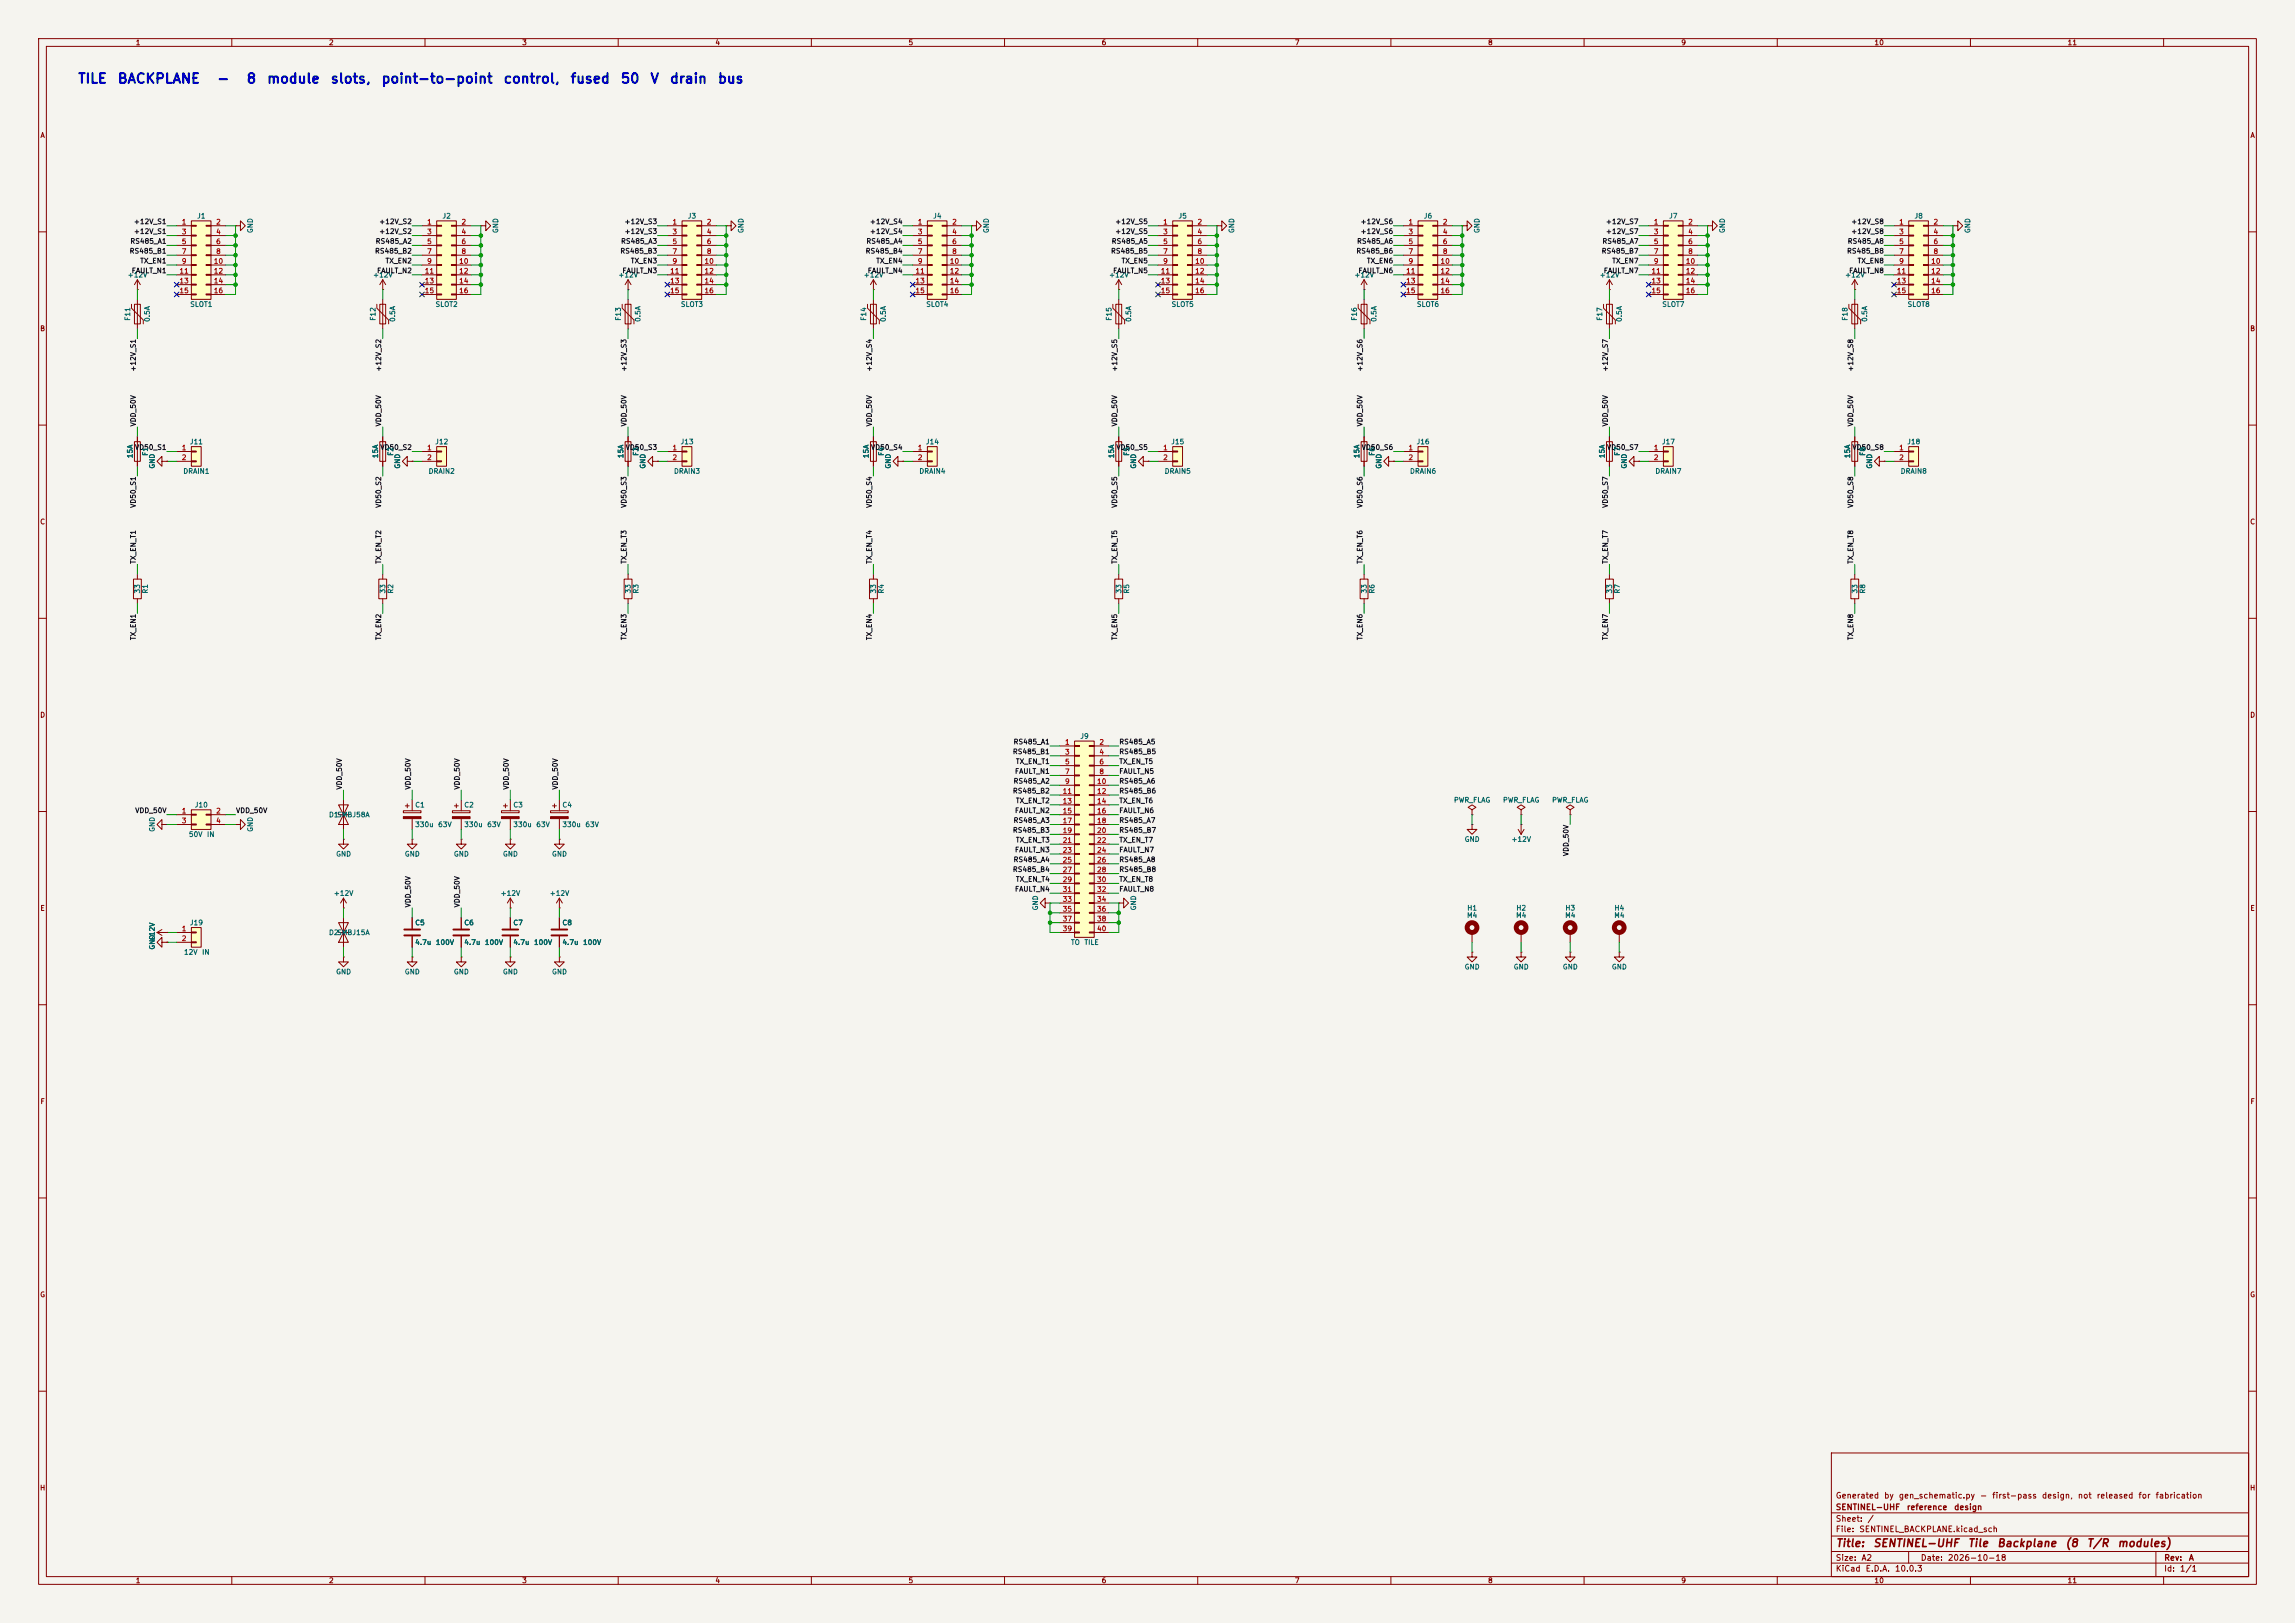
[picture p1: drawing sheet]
<svg xmlns="http://www.w3.org/2000/svg" width="594mm" height="420mm" viewBox="0 0 594 420" stroke-linecap="round" stroke-linejoin="round" font-family="sans-serif">
<defs><g id="words">
<g font-size="2.5" fill="#0000c2">
<text x="20" y="22.2">TILE</text>
<text x="30.3" y="22.2">BACKPLANE</text>
<text x="56" y="22.2">-</text>
<text x="63.6" y="22.2">8</text>
<text x="68.9" y="22.2">module</text>
<text x="85.4" y="22.2">slots,</text>
<text x="98.5" y="22.2">point-to-point</text>
<text x="130.1" y="22.2">control,</text>
<text x="147.5" y="22.2">fused</text>
<text x="160.5" y="22.2">50</text>
<text x="168.1" y="22.2">V</text>
<text x="173.2" y="22.2">drain</text>
<text x="185.6" y="22.2">bus</text>
</g>
<g font-size="2" fill="#840000">
<text x="475" y="400.8">Title:</text>
<text x="484.7" y="400.8">SENTINEL-UHF</text>
<text x="509.2" y="400.8">Tile</text>
<text x="516.7" y="400.8">Backplane</text>
<text x="534.4" y="400.8">(8</text>
<text x="540" y="400.8">T/R</text>
<text x="547.9" y="400.8">modules)</text>
</g>
<g font-size="1.5" fill="#840000">
<text x="475" y="388.1">Generated</text>
<text x="487.5" y="388.1">by</text>
<text x="491.3" y="388.1">gen_schematic.py</text>
<text x="512.3" y="388.1">-</text>
<text x="515.5" y="388.1">first-pass</text>
<text x="528.4" y="388.1">design,</text>
<text x="537.7" y="388.1">not</text>
<text x="542.5" y="388.1">released</text>
<text x="553.3" y="388.1">for</text>
<text x="557.8" y="388.1">fabrication</text>
<text x="475" y="394.1">Sheet:</text>
<text x="475" y="391.1">SENTINEL-UHF</text>
<text x="483.2" y="394.1">/</text>
<text x="493.4" y="391.1">reference</text>
<text x="505.6" y="391.1">design</text>
<text x="475" y="396.8">File:</text>
<text x="481.1" y="396.8">SENTINEL_BACKPLANE.kicad_sch</text>
<text x="475" y="407">KiCad</text>
<text x="475" y="404.2">Size:</text>
<text x="481.7" y="404.2">A2</text>
<text x="482.7" y="407">E.D.A.</text>
<text x="490.3" y="407">10.0.3</text>
<text x="497" y="404.2">Date:</text>
<text x="504" y="404.2">2026-10-18</text>
<text x="560" y="404.2">Rev:</text>
<text x="560" y="407">Id:</text>
<text x="564.1" y="407">1/1</text>
<text x="566.4" y="404.2">A</text>
</g>
<g font-size="1.3" fill="#840000">
<text x="35" y="12">1</text>
<text x="85" y="12">2</text>
<text x="135" y="12">3</text>
<text x="185" y="12">4</text>
<text x="235" y="12">5</text>
<text x="285" y="12">6</text>
<text x="335" y="12">7</text>
<text x="385" y="12">8</text>
<text x="435" y="12">9</text>
<text x="485" y="12">10</text>
<text x="535" y="12">11</text>
<text x="10.3" y="36">A</text>
<text x="582.3" y="36">A</text>
<text x="10.3" y="86">B</text>
<text x="582.3" y="86">B</text>
<text x="10.3" y="136">C</text>
<text x="582.3" y="136">C</text>
<text x="10.3" y="186">D</text>
<text x="582.3" y="186">D</text>
<text x="10.3" y="236">E</text>
<text x="582.3" y="236">E</text>
<text x="10.3" y="286">F</text>
<text x="582.3" y="286">F</text>
<text x="10.3" y="336">G</text>
<text x="582.3" y="336">G</text>
<text x="10.2" y="386">H</text>
<text x="582.2" y="386">H</text>
<text x="35" y="410">1</text>
<text x="85" y="410">2</text>
<text x="135" y="410">3</text>
<text x="185" y="410">4</text>
<text x="235" y="410">5</text>
<text x="285" y="410">6</text>
<text x="335" y="410">7</text>
<text x="385" y="410">8</text>
<text x="435" y="410">9</text>
<text x="485" y="410">10</text>
<text x="535" y="410">11</text>
</g>
<g font-size="1.3" fill="#0f0f0f">
<text x="34.5" y="58.3">+12V_S1</text>
<text x="98" y="58.3">+12V_S2</text>
<text x="161.5" y="58.3">+12V_S3</text>
<text x="225" y="58.3">+12V_S4</text>
<text x="288.5" y="58.3">+12V_S5</text>
<text x="352" y="58.3">+12V_S6</text>
<text x="415.5" y="58.3">+12V_S7</text>
<text x="479" y="58.3">+12V_S8</text>
<text x="33.4" y="65.9">RS485_B1</text>
<text x="33.6" y="63.4">RS485_A1</text>
<text x="34.5" y="60.8">+12V_S1</text>
<text x="96.9" y="65.9">RS485_B2</text>
<text x="97.1" y="63.4">RS485_A2</text>
<text x="98" y="60.8">+12V_S2</text>
<text x="160.4" y="65.9">RS485_B3</text>
<text x="160.6" y="63.4">RS485_A3</text>
<text x="161.5" y="60.8">+12V_S3</text>
<text x="223.9" y="65.9">RS485_B4</text>
<text x="224.1" y="63.4">RS485_A4</text>
<text x="225" y="60.8">+12V_S4</text>
<text x="287.4" y="65.9">RS485_B5</text>
<text x="287.6" y="63.4">RS485_A5</text>
<text x="288.5" y="60.8">+12V_S5</text>
<text x="350.9" y="65.9">RS485_B6</text>
<text x="351.1" y="63.4">RS485_A6</text>
<text x="352" y="60.8">+12V_S6</text>
<text x="414.4" y="65.9">RS485_B7</text>
<text x="414.6" y="63.4">RS485_A7</text>
<text x="415.5" y="60.8">+12V_S7</text>
<text x="477.9" y="65.9">RS485_B8</text>
<text x="478.1" y="63.4">RS485_A8</text>
<text x="479" y="60.8">+12V_S8</text>
<text x="34" y="71">FAULT_N1</text>
<text x="36.1" y="68.5">TX_EN1</text>
<text x="97.5" y="71">FAULT_N2</text>
<text x="99.6" y="68.5">TX_EN2</text>
<text x="161" y="71">FAULT_N3</text>
<text x="163.1" y="68.5">TX_EN3</text>
<text x="224.5" y="71">FAULT_N4</text>
<text x="226.6" y="68.5">TX_EN4</text>
<text x="288" y="71">FAULT_N5</text>
<text x="290.1" y="68.5">TX_EN5</text>
<text x="351.5" y="71">FAULT_N6</text>
<text x="353.6" y="68.5">TX_EN6</text>
<text x="415" y="71">FAULT_N7</text>
<text x="417.1" y="68.5">TX_EN7</text>
<text x="478.5" y="71">FAULT_N8</text>
<text x="480.6" y="68.5">TX_EN8</text>
<text x="35.4" y="96.3" transform="rotate(-90 35.4 96.3)">+12V_S1</text>
<text x="98.9" y="96.3" transform="rotate(-90 98.9 96.3)">+12V_S2</text>
<text x="162.4" y="96.3" transform="rotate(-90 162.4 96.3)">+12V_S3</text>
<text x="225.9" y="96.3" transform="rotate(-90 225.9 96.3)">+12V_S4</text>
<text x="289.4" y="96.3" transform="rotate(-90 289.4 96.3)">+12V_S5</text>
<text x="352.9" y="96.3" transform="rotate(-90 352.9 96.3)">+12V_S6</text>
<text x="416.4" y="96.3" transform="rotate(-90 416.4 96.3)">+12V_S7</text>
<text x="479.9" y="96.3" transform="rotate(-90 479.9 96.3)">+12V_S8</text>
<text x="35.4" y="110.5" transform="rotate(-90 35.4 110.5)">VDD_50V</text>
<text x="98.9" y="110.5" transform="rotate(-90 98.9 110.5)">VDD_50V</text>
<text x="162.4" y="110.5" transform="rotate(-90 162.4 110.5)">VDD_50V</text>
<text x="225.9" y="110.5" transform="rotate(-90 225.9 110.5)">VDD_50V</text>
<text x="289.4" y="110.5" transform="rotate(-90 289.4 110.5)">VDD_50V</text>
<text x="352.9" y="110.5" transform="rotate(-90 352.9 110.5)">VDD_50V</text>
<text x="416.4" y="110.5" transform="rotate(-90 416.4 110.5)">VDD_50V</text>
<text x="479.9" y="110.5" transform="rotate(-90 479.9 110.5)">VDD_50V</text>
<text x="34.8" y="116.7">VD50_S1</text>
<text x="98.3" y="116.7">VD50_S2</text>
<text x="161.8" y="116.7">VD50_S3</text>
<text x="225.3" y="116.7">VD50_S4</text>
<text x="288.8" y="116.7">VD50_S5</text>
<text x="352.3" y="116.7">VD50_S6</text>
<text x="415.8" y="116.7">VD50_S7</text>
<text x="479.3" y="116.7">VD50_S8</text>
<text x="35.4" y="131.6" transform="rotate(-90 35.4 131.6)">VD50_S1</text>
<text x="98.9" y="131.6" transform="rotate(-90 98.9 131.6)">VD50_S2</text>
<text x="162.4" y="131.6" transform="rotate(-90 162.4 131.6)">VD50_S3</text>
<text x="225.9" y="131.6" transform="rotate(-90 225.9 131.6)">VD50_S4</text>
<text x="289.4" y="131.6" transform="rotate(-90 289.4 131.6)">VD50_S5</text>
<text x="352.9" y="131.6" transform="rotate(-90 352.9 131.6)">VD50_S6</text>
<text x="416.4" y="131.6" transform="rotate(-90 416.4 131.6)">VD50_S7</text>
<text x="479.9" y="131.6" transform="rotate(-90 479.9 131.6)">VD50_S8</text>
<text x="35.4" y="146.1" transform="rotate(-90 35.4 146.1)">TX_EN_T1</text>
<text x="98.9" y="146.1" transform="rotate(-90 98.9 146.1)">TX_EN_T2</text>
<text x="162.4" y="146.1" transform="rotate(-90 162.4 146.1)">TX_EN_T3</text>
<text x="225.9" y="146.1" transform="rotate(-90 225.9 146.1)">TX_EN_T4</text>
<text x="289.4" y="146.1" transform="rotate(-90 289.4 146.1)">TX_EN_T5</text>
<text x="352.9" y="146.1" transform="rotate(-90 352.9 146.1)">TX_EN_T6</text>
<text x="416.4" y="146.1" transform="rotate(-90 416.4 146.1)">TX_EN_T7</text>
<text x="479.9" y="146.1" transform="rotate(-90 479.9 146.1)">TX_EN_T8</text>
<text x="35.4" y="165.8" transform="rotate(-90 35.4 165.8)">TX_EN1</text>
<text x="98.9" y="165.8" transform="rotate(-90 98.9 165.8)">TX_EN2</text>
<text x="162.4" y="165.8" transform="rotate(-90 162.4 165.8)">TX_EN3</text>
<text x="225.9" y="165.8" transform="rotate(-90 225.9 165.8)">TX_EN4</text>
<text x="289.4" y="165.8" transform="rotate(-90 289.4 165.8)">TX_EN5</text>
<text x="352.9" y="165.8" transform="rotate(-90 352.9 165.8)">TX_EN6</text>
<text x="416.4" y="165.8" transform="rotate(-90 416.4 165.8)">TX_EN7</text>
<text x="479.9" y="165.8" transform="rotate(-90 479.9 165.8)">TX_EN8</text>
<text x="262" y="195.5">RS485_B1</text>
<text x="262.2" y="192.9">RS485_A1</text>
<text x="262.8" y="198">TX_EN_T1</text>
<text x="289.6" y="195.5">RS485_B5</text>
<text x="289.6" y="198">TX_EN_T5</text>
<text x="289.6" y="192.9">RS485_A5</text>
<text x="262.2" y="203.1">RS485_A2</text>
<text x="262.6" y="200.5">FAULT_N1</text>
<text x="289.6" y="200.5">FAULT_N5</text>
<text x="289.6" y="203.1">RS485_A6</text>
<text x="88.8" y="204.5" transform="rotate(-90 88.8 204.5)">VDD_50V</text>
<text x="106.6" y="204.5" transform="rotate(-90 106.6 204.5)">VDD_50V</text>
<text x="119.3" y="204.5" transform="rotate(-90 119.3 204.5)">VDD_50V</text>
<text x="132" y="204.5" transform="rotate(-90 132 204.5)">VDD_50V</text>
<text x="144.7" y="204.5" transform="rotate(-90 144.7 204.5)">VDD_50V</text>
<text x="262" y="205.6">RS485_B2</text>
<text x="262.8" y="208.2">TX_EN_T2</text>
<text x="289.6" y="205.6">RS485_B6</text>
<text x="289.6" y="208.2">TX_EN_T6</text>
<text x="34.9" y="210.7">VDD_50V</text>
<text x="61" y="210.7">VDD_50V</text>
<text x="262" y="215.8">RS485_B3</text>
<text x="262.2" y="213.2">RS485_A3</text>
<text x="262.6" y="210.7">FAULT_N2</text>
<text x="289.6" y="210.7">FAULT_N6</text>
<text x="289.6" y="213.2">RS485_A7</text>
<text x="289.6" y="215.8">RS485_B7</text>
<text x="262.6" y="220.9">FAULT_N3</text>
<text x="262.8" y="218.3">TX_EN_T3</text>
<text x="289.6" y="218.3">TX_EN_T7</text>
<text x="289.6" y="220.9">FAULT_N7</text>
<text x="406.3" y="221.7" transform="rotate(-90 406.3 221.7)">VDD_50V</text>
<text x="262" y="225.9">RS485_B4</text>
<text x="262.2" y="223.4">RS485_A4</text>
<text x="289.6" y="223.4">RS485_A8</text>
<text x="289.6" y="225.9">RS485_B8</text>
<text x="262.6" y="231">FAULT_N4</text>
<text x="262.8" y="228.5">TX_EN_T4</text>
<text x="289.6" y="228.5">TX_EN_T8</text>
<text x="289.6" y="231">FAULT_N8</text>
<text x="106.6" y="234.9" transform="rotate(-90 106.6 234.9)">VDD_50V</text>
<text x="119.3" y="234.9" transform="rotate(-90 119.3 234.9)">VDD_50V</text>
</g>
<g font-size="1.3" fill="#a90000">
<text x="46.9" y="58.4">1</text>
<text x="55.8" y="58.4">2</text>
<text x="110.4" y="58.4">1</text>
<text x="119.3" y="58.4">2</text>
<text x="173.9" y="58.4">1</text>
<text x="182.8" y="58.4">2</text>
<text x="237.4" y="58.4">1</text>
<text x="246.3" y="58.4">2</text>
<text x="300.9" y="58.4">1</text>
<text x="309.8" y="58.4">2</text>
<text x="364.4" y="58.4">1</text>
<text x="373.3" y="58.4">2</text>
<text x="427.9" y="58.4">1</text>
<text x="436.8" y="58.4">2</text>
<text x="491.4" y="58.4">1</text>
<text x="500.3" y="58.4">2</text>
<text x="46.9" y="60.9">3</text>
<text x="46.9" y="63.5">5</text>
<text x="55.8" y="60.9">4</text>
<text x="55.8" y="63.5">6</text>
<text x="110.4" y="60.9">3</text>
<text x="110.4" y="63.5">5</text>
<text x="119.3" y="60.9">4</text>
<text x="119.3" y="63.5">6</text>
<text x="173.9" y="60.9">3</text>
<text x="173.9" y="63.5">5</text>
<text x="182.8" y="60.9">4</text>
<text x="182.8" y="63.5">6</text>
<text x="237.4" y="60.9">3</text>
<text x="237.4" y="63.5">5</text>
<text x="246.3" y="60.9">4</text>
<text x="246.3" y="63.5">6</text>
<text x="300.9" y="60.9">3</text>
<text x="300.9" y="63.5">5</text>
<text x="309.8" y="60.9">4</text>
<text x="309.8" y="63.5">6</text>
<text x="364.4" y="60.9">3</text>
<text x="364.4" y="63.5">5</text>
<text x="373.3" y="60.9">4</text>
<text x="373.3" y="63.5">6</text>
<text x="427.9" y="60.9">3</text>
<text x="427.9" y="63.5">5</text>
<text x="436.8" y="60.9">4</text>
<text x="436.8" y="63.5">6</text>
<text x="491.4" y="60.9">3</text>
<text x="491.4" y="63.5">5</text>
<text x="500.3" y="60.9">4</text>
<text x="500.3" y="63.5">6</text>
<text x="46.3" y="71.1">11</text>
<text x="46.9" y="66">7</text>
<text x="46.9" y="68.6">9</text>
<text x="55.2" y="68.6">10</text>
<text x="55.2" y="71.1">12</text>
<text x="55.8" y="66">8</text>
<text x="109.8" y="71.1">11</text>
<text x="110.4" y="66">7</text>
<text x="110.4" y="68.6">9</text>
<text x="118.7" y="68.6">10</text>
<text x="118.7" y="71.1">12</text>
<text x="119.3" y="66">8</text>
<text x="173.3" y="71.1">11</text>
<text x="173.9" y="66">7</text>
<text x="173.9" y="68.6">9</text>
<text x="182.2" y="68.6">10</text>
<text x="182.2" y="71.1">12</text>
<text x="182.8" y="66">8</text>
<text x="236.8" y="71.1">11</text>
<text x="237.4" y="66">7</text>
<text x="237.4" y="68.6">9</text>
<text x="245.7" y="68.6">10</text>
<text x="245.7" y="71.1">12</text>
<text x="246.3" y="66">8</text>
<text x="300.3" y="71.1">11</text>
<text x="300.9" y="66">7</text>
<text x="300.9" y="68.6">9</text>
<text x="309.2" y="68.6">10</text>
<text x="309.2" y="71.1">12</text>
<text x="309.8" y="66">8</text>
<text x="363.8" y="71.1">11</text>
<text x="364.4" y="66">7</text>
<text x="364.4" y="68.6">9</text>
<text x="372.7" y="68.6">10</text>
<text x="372.7" y="71.1">12</text>
<text x="373.3" y="66">8</text>
<text x="427.3" y="71.1">11</text>
<text x="427.9" y="66">7</text>
<text x="427.9" y="68.6">9</text>
<text x="436.2" y="68.6">10</text>
<text x="436.2" y="71.1">12</text>
<text x="436.8" y="66">8</text>
<text x="490.8" y="71.1">11</text>
<text x="491.4" y="66">7</text>
<text x="491.4" y="68.6">9</text>
<text x="499.7" y="68.6">10</text>
<text x="499.7" y="71.1">12</text>
<text x="500.3" y="66">8</text>
<text x="46.3" y="73.6">13</text>
<text x="46.3" y="76.2">15</text>
<text x="55.2" y="73.6">14</text>
<text x="55.2" y="76.2">16</text>
<text x="109.8" y="73.6">13</text>
<text x="109.8" y="76.2">15</text>
<text x="118.7" y="73.6">14</text>
<text x="118.7" y="76.2">16</text>
<text x="173.3" y="73.6">13</text>
<text x="173.3" y="76.2">15</text>
<text x="182.2" y="73.6">14</text>
<text x="182.2" y="76.2">16</text>
<text x="236.8" y="73.6">13</text>
<text x="236.8" y="76.2">15</text>
<text x="245.7" y="73.6">14</text>
<text x="245.7" y="76.2">16</text>
<text x="300.3" y="73.6">13</text>
<text x="300.3" y="76.2">15</text>
<text x="309.2" y="73.6">14</text>
<text x="309.2" y="76.2">16</text>
<text x="363.8" y="73.6">13</text>
<text x="363.8" y="76.2">15</text>
<text x="372.7" y="73.6">14</text>
<text x="372.7" y="76.2">16</text>
<text x="427.3" y="73.6">13</text>
<text x="427.3" y="76.2">15</text>
<text x="436.2" y="73.6">14</text>
<text x="436.2" y="76.2">16</text>
<text x="490.8" y="73.6">13</text>
<text x="490.8" y="76.2">15</text>
<text x="499.7" y="73.6">14</text>
<text x="499.7" y="76.2">16</text>
<text x="46.9" y="116.8">1</text>
<text x="46.9" y="119.4">2</text>
<text x="110.4" y="116.8">1</text>
<text x="110.4" y="119.4">2</text>
<text x="173.9" y="116.8">1</text>
<text x="173.9" y="119.4">2</text>
<text x="237.4" y="116.8">1</text>
<text x="237.4" y="119.4">2</text>
<text x="300.9" y="116.8">1</text>
<text x="300.9" y="119.4">2</text>
<text x="364.4" y="116.8">1</text>
<text x="364.4" y="119.4">2</text>
<text x="427.9" y="116.8">1</text>
<text x="427.9" y="119.4">2</text>
<text x="491.4" y="116.8">1</text>
<text x="491.4" y="119.4">2</text>
<text x="275.5" y="193">1</text>
<text x="275.5" y="195.6">3</text>
<text x="284.4" y="193">2</text>
<text x="284.4" y="195.6">4</text>
<text x="275.5" y="198.1">5</text>
<text x="275.5" y="200.6">7</text>
<text x="275.5" y="203.2">9</text>
<text x="283.8" y="203.2">10</text>
<text x="284.4" y="198.1">6</text>
<text x="284.4" y="200.6">8</text>
<text x="274.9" y="205.7">11</text>
<text x="274.9" y="208.3">13</text>
<text x="283.8" y="205.7">12</text>
<text x="283.8" y="208.3">14</text>
<text x="46.9" y="210.8">1</text>
<text x="46.9" y="213.3">3</text>
<text x="55.8" y="210.8">2</text>
<text x="55.8" y="213.3">4</text>
<text x="274.9" y="210.8">15</text>
<text x="274.9" y="213.3">17</text>
<text x="274.9" y="215.9">19</text>
<text x="283.8" y="210.8">16</text>
<text x="283.8" y="213.3">18</text>
<text x="283.8" y="215.9">20</text>
<text x="274.9" y="218.4">21</text>
<text x="274.9" y="221">23</text>
<text x="283.8" y="218.4">22</text>
<text x="283.8" y="221">24</text>
<text x="274.9" y="223.5">25</text>
<text x="274.9" y="226">27</text>
<text x="283.8" y="223.5">26</text>
<text x="283.8" y="226">28</text>
<text x="274.9" y="228.6">29</text>
<text x="274.9" y="231.1">31</text>
<text x="274.9" y="233.7">33</text>
<text x="283.8" y="228.6">30</text>
<text x="283.8" y="231.1">32</text>
<text x="283.8" y="233.7">34</text>
<text x="274.9" y="236.2">35</text>
<text x="274.9" y="238.7">37</text>
<text x="283.8" y="236.2">36</text>
<text x="283.8" y="238.7">38</text>
<text x="46.9" y="241.3">1</text>
<text x="46.9" y="243.8">2</text>
<text x="274.9" y="241.3">39</text>
<text x="283.8" y="241.3">40</text>
</g>
<g font-size="1.3" fill="#006464">
<text x="50.9" y="56.9">J1</text>
<text x="114.4" y="56.9">J2</text>
<text x="177.9" y="56.9">J3</text>
<text x="241.4" y="56.9">J4</text>
<text x="304.9" y="56.9">J5</text>
<text x="368.4" y="56.9">J6</text>
<text x="431.9" y="56.9">J7</text>
<text x="495.4" y="56.9">J8</text>
<text x="65.7" y="60.5" transform="rotate(-90 65.7 60.5)">GND</text>
<text x="129.2" y="60.5" transform="rotate(-90 129.2 60.5)">GND</text>
<text x="192.7" y="60.5" transform="rotate(-90 192.7 60.5)">GND</text>
<text x="256.2" y="60.5" transform="rotate(-90 256.2 60.5)">GND</text>
<text x="319.7" y="60.5" transform="rotate(-90 319.7 60.5)">GND</text>
<text x="383.2" y="60.5" transform="rotate(-90 383.2 60.5)">GND</text>
<text x="446.7" y="60.5" transform="rotate(-90 446.7 60.5)">GND</text>
<text x="510.2" y="60.5" transform="rotate(-90 510.2 60.5)">GND</text>
<text x="32.9" y="72.1">+12V</text>
<text x="96.4" y="72.1">+12V</text>
<text x="159.9" y="72.1">+12V</text>
<text x="223.4" y="72.1">+12V</text>
<text x="286.9" y="72.1">+12V</text>
<text x="350.4" y="72.1">+12V</text>
<text x="413.9" y="72.1">+12V</text>
<text x="477.4" y="72.1">+12V</text>
<text x="34" y="83.1" transform="rotate(-90 34 83.1)">F11</text>
<text x="39.1" y="83.4" transform="rotate(-90 39.1 83.4)">0.5A</text>
<text x="49.1" y="79.7">SLOT1</text>
<text x="97.5" y="83.1" transform="rotate(-90 97.5 83.1)">F12</text>
<text x="102.6" y="83.4" transform="rotate(-90 102.6 83.4)">0.5A</text>
<text x="112.6" y="79.7">SLOT2</text>
<text x="161" y="83.1" transform="rotate(-90 161 83.1)">F13</text>
<text x="166.1" y="83.4" transform="rotate(-90 166.1 83.4)">0.5A</text>
<text x="176.1" y="79.7">SLOT3</text>
<text x="224.5" y="83.1" transform="rotate(-90 224.5 83.1)">F14</text>
<text x="229.6" y="83.4" transform="rotate(-90 229.6 83.4)">0.5A</text>
<text x="239.6" y="79.7">SLOT4</text>
<text x="288" y="83.1" transform="rotate(-90 288 83.1)">F15</text>
<text x="293.1" y="83.4" transform="rotate(-90 293.1 83.4)">0.5A</text>
<text x="303.1" y="79.7">SLOT5</text>
<text x="351.5" y="83.1" transform="rotate(-90 351.5 83.1)">F16</text>
<text x="356.6" y="83.4" transform="rotate(-90 356.6 83.4)">0.5A</text>
<text x="366.6" y="79.7">SLOT6</text>
<text x="415" y="83.1" transform="rotate(-90 415 83.1)">F17</text>
<text x="420.1" y="83.4" transform="rotate(-90 420.1 83.4)">0.5A</text>
<text x="430.1" y="79.7">SLOT7</text>
<text x="478.5" y="83.1" transform="rotate(-90 478.5 83.1)">F18</text>
<text x="483.6" y="83.4" transform="rotate(-90 483.6 83.4)">0.5A</text>
<text x="493.6" y="79.7">SLOT8</text>
<text x="34.6" y="118.7" transform="rotate(-90 34.6 118.7)">15A</text>
<text x="38.6" y="118.1" transform="rotate(-90 38.6 118.1)">F1</text>
<text x="49" y="115.3">J11</text>
<text x="98.1" y="118.7" transform="rotate(-90 98.1 118.7)">15A</text>
<text x="102.1" y="118.1" transform="rotate(-90 102.1 118.1)">F2</text>
<text x="112.5" y="115.3">J12</text>
<text x="161.6" y="118.7" transform="rotate(-90 161.6 118.7)">15A</text>
<text x="165.6" y="118.1" transform="rotate(-90 165.6 118.1)">F3</text>
<text x="176" y="115.3">J13</text>
<text x="225.1" y="118.7" transform="rotate(-90 225.1 118.7)">15A</text>
<text x="229.1" y="118.1" transform="rotate(-90 229.1 118.1)">F4</text>
<text x="239.5" y="115.3">J14</text>
<text x="288.6" y="118.7" transform="rotate(-90 288.6 118.7)">15A</text>
<text x="292.6" y="118.1" transform="rotate(-90 292.6 118.1)">F5</text>
<text x="303" y="115.3">J15</text>
<text x="352.1" y="118.7" transform="rotate(-90 352.1 118.7)">15A</text>
<text x="356.1" y="118.1" transform="rotate(-90 356.1 118.1)">F6</text>
<text x="366.5" y="115.3">J16</text>
<text x="415.6" y="118.7" transform="rotate(-90 415.6 118.7)">15A</text>
<text x="419.6" y="118.1" transform="rotate(-90 419.6 118.1)">F7</text>
<text x="430" y="115.3">J17</text>
<text x="479.1" y="118.7" transform="rotate(-90 479.1 118.7)">15A</text>
<text x="483.1" y="118.1" transform="rotate(-90 483.1 118.1)">F8</text>
<text x="493.5" y="115.3">J18</text>
<text x="40.3" y="121.4" transform="rotate(-90 40.3 121.4)">GND</text>
<text x="47.3" y="122.9">DRAIN1</text>
<text x="103.8" y="121.4" transform="rotate(-90 103.8 121.4)">GND</text>
<text x="110.8" y="122.9">DRAIN2</text>
<text x="167.3" y="121.4" transform="rotate(-90 167.3 121.4)">GND</text>
<text x="174.3" y="122.9">DRAIN3</text>
<text x="230.8" y="121.4" transform="rotate(-90 230.8 121.4)">GND</text>
<text x="237.8" y="122.9">DRAIN4</text>
<text x="294.3" y="121.4" transform="rotate(-90 294.3 121.4)">GND</text>
<text x="301.3" y="122.9">DRAIN5</text>
<text x="357.8" y="121.4" transform="rotate(-90 357.8 121.4)">GND</text>
<text x="364.8" y="122.9">DRAIN6</text>
<text x="421.3" y="121.4" transform="rotate(-90 421.3 121.4)">GND</text>
<text x="428.3" y="122.9">DRAIN7</text>
<text x="484.8" y="121.4" transform="rotate(-90 484.8 121.4)">GND</text>
<text x="491.8" y="122.9">DRAIN8</text>
<text x="36.5" y="153.7" transform="rotate(-90 36.5 153.7)">33</text>
<text x="38.6" y="153.7" transform="rotate(-90 38.6 153.7)">R1</text>
<text x="100" y="153.7" transform="rotate(-90 100 153.7)">33</text>
<text x="102.1" y="153.7" transform="rotate(-90 102.1 153.7)">R2</text>
<text x="163.5" y="153.7" transform="rotate(-90 163.5 153.7)">33</text>
<text x="165.6" y="153.7" transform="rotate(-90 165.6 153.7)">R3</text>
<text x="227" y="153.7" transform="rotate(-90 227 153.7)">33</text>
<text x="229.1" y="153.7" transform="rotate(-90 229.1 153.7)">R4</text>
<text x="290.5" y="153.7" transform="rotate(-90 290.5 153.7)">33</text>
<text x="292.6" y="153.7" transform="rotate(-90 292.6 153.7)">R5</text>
<text x="354" y="153.7" transform="rotate(-90 354 153.7)">33</text>
<text x="356.1" y="153.7" transform="rotate(-90 356.1 153.7)">R6</text>
<text x="417.5" y="153.7" transform="rotate(-90 417.5 153.7)">33</text>
<text x="419.6" y="153.7" transform="rotate(-90 419.6 153.7)">R7</text>
<text x="481" y="153.7" transform="rotate(-90 481 153.7)">33</text>
<text x="483.1" y="153.7" transform="rotate(-90 483.1 153.7)">R8</text>
<text x="279.5" y="191.5">J9</text>
<text x="50.3" y="209.3">J10</text>
<text x="107.3" y="209.3">C1</text>
<text x="120" y="209.3">C2</text>
<text x="132.7" y="209.3">C3</text>
<text x="145.4" y="209.3">C4</text>
<text x="376.2" y="208">PWR_FLAG</text>
<text x="388.9" y="208">PWR_FLAG</text>
<text x="401.6" y="208">PWR_FLAG</text>
<text x="40.3" y="215.4" transform="rotate(-90 40.3 215.4)">GND</text>
<text x="65.7" y="215.4" transform="rotate(-90 65.7 215.4)">GND</text>
<text x="85" y="211.8">D1SMBJ58A</text>
<text x="107.3" y="214.3">330u</text>
<text x="113.3" y="214.3">63V</text>
<text x="120" y="214.3">330u</text>
<text x="126" y="214.3">63V</text>
<text x="132.7" y="214.3">330u</text>
<text x="138.7" y="214.3">63V</text>
<text x="145.4" y="214.3">330u</text>
<text x="151.4" y="214.3">63V</text>
<text x="48.8" y="216.9">50V</text>
<text x="53.4" y="216.9">IN</text>
<text x="86.9" y="222">GND</text>
<text x="104.6" y="222">GND</text>
<text x="117.3" y="222">GND</text>
<text x="130" y="222">GND</text>
<text x="142.7" y="222">GND</text>
<text x="379" y="218.1">GND</text>
<text x="391.1" y="218.1">+12V</text>
<text x="86.3" y="232.1">+12V</text>
<text x="129.4" y="232.1">+12V</text>
<text x="142.1" y="232.1">+12V</text>
<text x="49" y="239.7">J19</text>
<text x="107.3" y="239.7">C5</text>
<text x="120" y="239.7">C6</text>
<text x="132.7" y="239.7">C7</text>
<text x="145.4" y="239.7">C8</text>
<text x="268.9" y="235.7" transform="rotate(-90 268.9 235.7)">GND</text>
<text x="294.3" y="235.7" transform="rotate(-90 294.3 235.7)">GND</text>
<text x="379.6" y="237.8">M4</text>
<text x="379.6" y="235.9">H1</text>
<text x="392.3" y="237.8">M4</text>
<text x="392.3" y="235.9">H2</text>
<text x="405" y="237.8">M4</text>
<text x="405" y="235.9">H3</text>
<text x="417.7" y="237.8">M4</text>
<text x="417.7" y="235.9">H4</text>
<text x="40.3" y="245.9" transform="rotate(-90 40.3 245.9)">GND</text>
<text x="40.3" y="243.9" transform="rotate(-90 40.3 243.9)">+12V</text>
<text x="85" y="242.3">D2SMBJ15A</text>
<text x="107.3" y="244.8">4.7u</text>
<text x="112.7" y="244.8">100V</text>
<text x="120" y="244.8">4.7u</text>
<text x="125.4" y="244.8">100V</text>
<text x="132.7" y="244.8">4.7u</text>
<text x="138.1" y="244.8">100V</text>
<text x="145.4" y="244.8">4.7u</text>
<text x="150.8" y="244.8">100V</text>
<text x="277.1" y="244.8">TO</text>
<text x="280.5" y="244.8">TILE</text>
<text x="47.5" y="247.4">12V</text>
<text x="52.2" y="247.4">IN</text>
<text x="379" y="251.2">GND</text>
<text x="391.7" y="251.2">GND</text>
<text x="404.4" y="251.2">GND</text>
<text x="417.1" y="251.2">GND</text>
<text x="86.9" y="252.4">GND</text>
<text x="104.6" y="252.4">GND</text>
<text x="117.3" y="252.4">GND</text>
<text x="130" y="252.4">GND</text>
<text x="142.7" y="252.4">GND</text>
</g>
</g></defs>
<path d="M0 0h594v420h-594z" fill="#f5f4ef" stroke="#f5f4ef" stroke-width=".26"/>
<g fill="none" stroke="#840000" stroke-width=".26">
<path d="M10 10h574v400h-574zM12 12h570v396h-570zM60 10v2M110 10v2M160 10v2M210 10v2M260 10v2M310 10v2M360 10v2M410 10v2M460 10v2M510 10v2"/>
<path d="M560 10v2M10 60h2M224.5 78.7v1.1l3.1 3v1M225.3 78.7h1.5v5.1h-1.5zM226.1 77.5v7.6M416.6 74.9h.1M416.6 72.4l-.8 1.3M416.6 72.4l.7 1.3M416.6 72.4v2.5M582 60h2M10 110h2M582 110h2"/>
<path d="M225 149.9h2.1v5h-2.1zM226.1 148.6v1.3M226.1 154.9v1.3M10 160h2M582 160h2M10 210h2M381 213.4v1.2h1.3l-1.3 1.3-1.3-1.3h1.3M381 213.4h.1M381 209.6l1-.7-1-.6-1 .6 1 .7v1.2M381 210.8h.1M392.9 214.6l.8 1.3M393.7 209.6l1-.7-1-.6-1 .6 1 .7v1.2"/>
<path d="M393.7 210.8h.1M393.7 213.4h.1M393.7 213.4v2.5M394.5 214.6l-.8 1.3M582 210h2M10 260h2M582 260h2M10 310h2M582 310h2M10 360h2M474 376h108v32h-108zM582 360h2"/>
<path d="M474 397.5h108M474 391.5h108M60 408v2M110 408v2M160 408v2M210 408v2M260 408v2M310 408v2M360 408v2M410 408v2M460 408v2M474 404.5h108"/>
<path d="M474 401.5h108M494 401.5v3M510 408v2M558 401.5v6.5M560 408v2"/>
</g>
<path d="M367 115.6h2.6v5.1h-2.6z" fill="#ffffc2"/>
<g fill="none" stroke="#840000" stroke-width=".26">
<path d="M378.5 58.4h1.2v-1.2l1.3 1.2-1.3 1.3v-1.3M378.5 58.4h.1M352.3 114.3h1.5v5.1h-1.5zM353.1 113v7.7M359.4 119.4v-1.3l-1.3 1.3 1.3 1.3v-1.3h1.3M360.7 119.4h.1M363.2 116.8h3.8M363.2 119.4h3.8M367 115.6h2.6v5.1h-2.6zM367 116.7h1.3v.3h-1.3zM367 119.3h1.3v.2h-1.3zM352 149.9h2.1v5h-2.1z"/>
<path d="M353.1 148.6v1.3M353.1 154.9v1.3"/>
</g>
<path d="M240 115.6h2.6v5.1h-2.6z" fill="#ffffc2"/>
<g fill="none" stroke="#840000" stroke-width=".26">
<path d="M288 78.7v1.1l3.1 3v1M288.8 78.7h1.5v5.1h-1.5zM289.6 77.5v7.6M232.4 119.4v-1.3l-1.3 1.3 1.3 1.3v-1.3h1.3M233.7 119.4h.1M236.2 116.8h3.8M236.2 119.4h3.8M240 115.6h2.6v5.1h-2.6zM240 116.7h1.3v.3h-1.3zM240 119.3h1.3v.2h-1.3zM415.5 149.9h2.1v5h-2.1zM416.6 148.6v1.3"/>
<path d="M416.6 154.9v1.3"/>
</g>
<path d="M303.5 115.6h2.6v5.1h-2.6z" fill="#ffffc2"/>
<path d="M288.8 114.3h1.5v5.1h-1.5zM289.6 113v7.7M295.9 119.4v-1.3l-1.3 1.3 1.3 1.3v-1.3h1.3M297.2 119.4h.1M299.7 116.8h3.8M299.7 119.4h3.8M303.5 115.6h2.6v5.1h-2.6zM303.5 116.7h1.3v.3h-1.3zM303.5 119.3h1.3v.2h-1.3z" fill="none" stroke="#840000" stroke-width=".26"/>
<path d="M430.5 115.6h2.6v5.1h-2.6z" fill="#ffffc2"/>
<g fill="none" stroke="#840000" stroke-width=".26">
<path d="M415.8 114.3h1.5v5.1h-1.5zM416.6 113v7.7M422.9 119.4v-1.3l-1.3 1.3 1.3 1.3v-1.3h1.3M424.2 119.4h.1M426.7 116.8h3.8M426.7 119.4h3.8M430.5 115.6h2.6v5.1h-2.6zM430.5 116.7h1.3v.3h-1.3zM430.5 119.3h1.3v.2h-1.3zM34.5 149.9h2.1v5h-2.1zM35.6 148.6v1.3M35.6 154.9v1.3"/>
<path d="M98 149.9h2.1v5h-2.1zM99.1 148.6v1.3M99.1 154.9v1.3M288.5 149.9h2.1v5h-2.1zM289.6 148.6v1.3M289.6 154.9v1.3M381 246.4v1.3h1.3l-1.3 1.2-1.3-1.2h1.3M381 246.4h.1M381 241.3v2.5M393.7 241.3v2.5M406.4 246.4v1.3h1.3l-1.3 1.2-1.3-1.2h1.3M406.4 246.4h.1"/>
<path d="M406.4 241.3v2.5M419.1 246.4v1.3h1.3l-1.3 1.2-1.3-1.2h1.3M419.1 246.4h.1M419.1 241.3v2.5"/>
</g>
<g fill="none" stroke="#840000" stroke-width="1.3">
<circle cx="381" cy="240" r="1.27"/>
<circle cx="393.7" cy="240" r="1.27"/>
<circle cx="406.4" cy="240" r="1.27"/>
<circle cx="419.1" cy="240" r="1.27"/>
</g>
<path d="M278.1 191.8h5.1v50.8h-5.1z" fill="#ffffc2"/>
<g fill="none" stroke="#840000" stroke-width=".26">
<path d="M34 78.7v1.1l3.1 3v1M34.8 78.7h1.5v5.1h-1.5zM35.6 77.5v7.6M415 78.7v1.1l3.1 3v1M415.8 78.7h1.5v5.1h-1.5zM416.6 77.5v7.6M274.3 193h3.8M274.3 195.6h3.8M274.3 198.1h3.8M278.1 191.8h5.1v50.8h-5.1zM278.1 192.9h1.3v.3h-1.3zM278.1 195.5h1.3v.2h-1.3z"/>
<path d="M278.1 198h1.3v.2h-1.3zM281.9 192.9h1.3v.3h-1.3zM281.9 195.5h1.3v.2h-1.3zM281.9 198h1.3v.2h-1.3zM283.2 193h3.8M283.2 195.6h3.8M283.2 198.1h3.8M142.5 209.8h4.6v.5h-4.6zM143 208.5h1M143.5 208v1M144.8 207v2.8M144.8 211.8v2.8"/>
<path d="M274.3 200.7h3.8M274.3 203.2h3.8M274.3 205.7h3.8M274.3 208.3h3.8M274.3 210.8h3.8M274.3 213.4h3.8M274.3 215.9h3.8M274.3 218.4h3.8M278.1 200.5h1.3v.3h-1.3zM278.1 203.1h1.3v.2h-1.3zM278.1 205.6h1.3v.3h-1.3zM278.1 208.2h1.3v.2h-1.3z"/>
<path d="M278.1 210.7h1.3v.2h-1.3zM278.1 213.2h1.3v.3h-1.3zM278.1 215.8h1.3v.2h-1.3zM278.1 218.3h1.3v.3h-1.3zM281.9 200.5h1.3v.3h-1.3zM281.9 203.1h1.3v.2h-1.3zM281.9 205.6h1.3v.3h-1.3zM281.9 208.2h1.3v.2h-1.3zM281.9 210.7h1.3v.2h-1.3zM281.9 213.2h1.3v.3h-1.3zM281.9 215.8h1.3v.2h-1.3zM281.9 218.3h1.3v.3h-1.3z"/>
<path d="M283.2 200.7h3.8M283.2 203.2h3.8M283.2 205.7h3.8M283.2 208.3h3.8M283.2 210.8h3.8M283.2 213.4h3.8M283.2 215.9h3.8M283.2 218.4h3.8M406.4 209.6l1-.7-1-.6-1 .6 1 .7v1.2M406.4 210.8h.1M270.5 233.7v-1.3l-1.3 1.3 1.3 1.3v-1.3h1.3M271.8 233.7h.1"/>
<path d="M274.3 221h3.8M274.3 223.5h3.8M274.3 226.1h3.8M274.3 228.6h3.8M274.3 231.1h3.8M274.3 233.7h3.8M274.3 236.2h3.8M274.3 238.8h3.8M278.1 220.9h1.3v.2h-1.3zM278.1 223.4h1.3v.2h-1.3zM278.1 225.9h1.3v.3h-1.3zM278.1 228.5h1.3v.2h-1.3z"/>
<path d="M278.1 231h1.3v.3h-1.3zM278.1 233.6h1.3v.2h-1.3zM278.1 236.1h1.3v.2h-1.3zM278.1 238.6h1.3v.3h-1.3zM281.9 220.9h1.3v.2h-1.3zM281.9 223.4h1.3v.2h-1.3zM281.9 225.9h1.3v.3h-1.3zM281.9 228.5h1.3v.2h-1.3zM281.9 231h1.3v.3h-1.3zM281.9 233.6h1.3v.2h-1.3zM281.9 236.1h1.3v.2h-1.3zM281.9 238.6h1.3v.3h-1.3z"/>
<path d="M283.2 221h3.8M283.2 223.5h3.8M283.2 226.1h3.8M283.2 228.6h3.8M283.2 231.1h3.8M283.2 233.7h3.8M283.2 236.2h3.8M283.2 238.8h3.8M41.9 243.8v-1.2l-1.3 1.2 1.3 1.3v-1.3h1.3M43.2 243.8h.1M274.3 241.3h3.8M278.1 241.2h1.3v.2h-1.3z"/>
<path d="M281.9 241.2h1.3v.2h-1.3zM283.2 241.3h3.8M393.7 246.4v1.3h1.3l-1.3 1.2-1.3-1.2h1.3M393.7 246.4h.1"/>
</g>
<path d="M142.5 211.3h4.6v.5h-4.6z" fill="#840000" stroke="#840000" stroke-width=".26"/>
<path d="M49.5 209.6h5.1v5h-5.1z" fill="#ffffc2"/>
<path d="M41.9 213.4v-1.3l-1.3 1.3 1.3 1.2v-1.2h1.3M43.2 213.4h.1M45.7 210.8h3.8M45.7 213.4h3.8M49.5 209.6h5.1v5h-5.1zM49.5 210.7h1.3v.2h-1.3zM49.5 213.2h1.3v.3h-1.3zM53.3 210.7h1.3v.2h-1.3zM53.3 213.2h1.3v.3h-1.3zM54.6 210.8h3.8M54.6 213.4h3.8" fill="none" stroke="#840000" stroke-width=".26"/>
<path d="M430.5 57.2h5.1v20.3h-5.1z" fill="#ffffc2"/>
<g fill="none" stroke="#840000" stroke-width=".26">
<path d="M426.7 58.4h3.8M430.5 57.2h5.1v20.3h-5.1zM430.5 58.3h1.3v.2h-1.3zM434.3 58.3h1.3v.2h-1.3zM435.6 58.4h3.8M426.7 61h3.8M426.7 63.5h3.8M426.7 66h3.8M426.7 68.6h3.8M426.7 71.1h3.8M426.7 73.7h3.8M426.7 76.2h3.8"/>
<path d="M430.5 60.8h1.3v.3h-1.3zM430.5 63.4h1.3v.2h-1.3zM430.5 65.9h1.3v.3h-1.3zM430.5 68.5h1.3v.2h-1.3zM430.5 71h1.3v.2h-1.3zM430.5 73.5h1.3v.3h-1.3zM430.5 76.1h1.3v.2h-1.3zM434.3 60.8h1.3v.3h-1.3zM434.3 63.4h1.3v.2h-1.3zM434.3 65.9h1.3v.3h-1.3zM434.3 68.5h1.3v.2h-1.3zM434.3 71h1.3v.2h-1.3z"/>
<path d="M434.3 73.5h1.3v.3h-1.3zM434.3 76.1h1.3v.2h-1.3zM435.6 61h3.8M435.6 63.5h3.8M435.6 66h3.8M435.6 68.6h3.8M435.6 71.1h3.8M435.6 73.7h3.8M435.6 76.2h3.8"/>
</g>
<path d="M49.5 115.6h2.6v5.1h-2.6z" fill="#ffffc2"/>
<g fill="none" stroke="#840000" stroke-width=".26">
<path d="M442 58.4h1.2v-1.2l1.3 1.2-1.3 1.3v-1.3M442 58.4h.1M34.8 114.3h1.5v5.1h-1.5zM35.6 113v7.7M41.9 119.4v-1.3l-1.3 1.3 1.3 1.3v-1.3h1.3M43.2 119.4h.1M45.7 116.8h3.8M45.7 119.4h3.8M49.5 115.6h2.6v5.1h-2.6zM49.5 116.7h1.3v.3h-1.3zM49.5 119.3h1.3v.2h-1.3zM225.3 114.3h1.5v5.1h-1.5z"/>
<path d="M226.1 113v7.7M61 213.4h1.2v-1.3l1.3 1.3-1.3 1.2v-1.2M61 213.4h.1"/>
</g>
<path d="M113 57.2h5.1v20.3h-5.1z" fill="#ffffc2"/>
<g fill="none" stroke="#840000" stroke-width=".26">
<path d="M61 58.4h1.2v-1.2l1.3 1.2-1.3 1.3v-1.3M61 58.4h.1M109.2 58.4h3.8M113 57.2h5.1v20.3h-5.1zM113 58.3h1.3v.2h-1.3zM116.8 58.3h1.3v.2h-1.3zM118.1 58.4h3.8M124.5 58.4h1.2v-1.2l1.3 1.2-1.3 1.3v-1.3M124.5 58.4h.1M109.2 61h3.8M109.2 63.5h3.8M109.2 66h3.8"/>
<path d="M109.2 68.6h3.8M109.2 71.1h3.8M109.2 73.7h3.8M109.2 76.2h3.8M113 60.8h1.3v.3h-1.3zM113 63.4h1.3v.2h-1.3zM113 65.9h1.3v.3h-1.3zM113 68.5h1.3v.2h-1.3zM113 71h1.3v.2h-1.3zM113 73.5h1.3v.3h-1.3zM113 76.1h1.3v.2h-1.3zM116.8 60.8h1.3v.3h-1.3z"/>
<path d="M116.8 63.4h1.3v.2h-1.3zM116.8 65.9h1.3v.3h-1.3zM116.8 68.5h1.3v.2h-1.3zM116.8 71h1.3v.2h-1.3zM116.8 73.5h1.3v.3h-1.3zM116.8 76.1h1.3v.2h-1.3zM118.1 61h3.8M118.1 63.5h3.8M118.1 66h3.8M118.1 68.6h3.8M118.1 71.1h3.8M118.1 73.7h3.8"/>
<path d="M118.1 76.2h3.8M161 78.7v1.1l3.1 3v1M161.8 78.7h1.5v5.1h-1.5zM162.6 74.9h.1M162.6 72.4l-.8 1.3M162.6 72.4l.7 1.3M162.6 72.4v2.5M162.6 77.5v7.6M129.8 209.8h4.6v.5h-4.6zM130.3 208.5h1M130.8 208v1M132.1 207v2.8"/>
<path d="M132.1 211.8v2.8M119.4 237.5v2.8M119.4 242.3v2.8"/>
</g>
<path d="M129.8 211.3h4.6v.5h-4.6z" fill="#840000" stroke="#840000" stroke-width=".26"/>
<path d="M117.3 240.5h4.1M117.3 242.1h4.1" fill="none" stroke="#840000" stroke-width=".51"/>
<path d="M494 57.2h5.1v20.3h-5.1z" fill="#ffffc2"/>
<g fill="none" stroke="#840000" stroke-width=".26">
<path d="M188 58.4h1.2v-1.2l1.3 1.2-1.3 1.3v-1.3M188 58.4h.1M490.2 58.4h3.8M494 57.2h5.1v20.3h-5.1zM494 58.3h1.3v.2h-1.3zM497.8 58.3h1.3v.2h-1.3zM499.1 58.4h3.8M505.5 58.4h1.2v-1.2l1.3 1.2-1.3 1.3v-1.3M505.5 58.4h.1M490.2 61h3.8M490.2 63.5h3.8M490.2 66h3.8"/>
<path d="M490.2 68.6h3.8M490.2 71.1h3.8M490.2 73.7h3.8M490.2 76.2h3.8M494 60.8h1.3v.3h-1.3zM494 63.4h1.3v.2h-1.3zM494 65.9h1.3v.3h-1.3zM494 68.5h1.3v.2h-1.3zM494 71h1.3v.2h-1.3zM494 73.5h1.3v.3h-1.3zM494 76.1h1.3v.2h-1.3zM497.8 60.8h1.3v.3h-1.3z"/>
<path d="M497.8 63.4h1.3v.2h-1.3zM497.8 65.9h1.3v.3h-1.3zM497.8 68.5h1.3v.2h-1.3zM497.8 71h1.3v.2h-1.3zM497.8 73.5h1.3v.3h-1.3zM497.8 76.1h1.3v.2h-1.3zM499.1 61h3.8M499.1 63.5h3.8M499.1 66h3.8M499.1 68.6h3.8M499.1 71.1h3.8M499.1 73.7h3.8"/>
<path d="M499.1 76.2h3.8M88.9 217.2v1.2h1.3l-1.3 1.3-1.3-1.3h1.3M88.9 217.2h.1M117.1 209.8h4.6v.5h-4.6zM117.6 208.5h1M118.1 208v1M119.4 217.2v1.2h1.2l-1.2 1.3-1.3-1.3h1.3M119.4 217.2h.1M119.4 207v2.8M119.4 211.8v2.8M106.7 237.5v2.8M132.1 237.5v2.8"/>
<path d="M144.8 237.5v2.8M106.7 242.3v2.8M119.4 247.7v1.2h1.2l-1.2 1.3-1.3-1.3h1.3M119.4 247.7h.1M132.1 247.7v1.2h1.2l-1.2 1.3-1.3-1.3h1.3M132.1 247.7h.1M132.1 242.3v2.8M144.8 247.7v1.2h1.2l-1.2 1.3-1.3-1.3h1.3M144.8 247.7h.1M144.8 242.3v2.8"/>
</g>
<path d="M104.6 240.5h4.1M104.6 242.1h4.1M130 240.5h4.1M130 242.1h4.1M142.7 240.5h4.1M142.7 242.1h4.1" fill="none" stroke="#840000" stroke-width=".51"/>
<path d="M117.1 211.3h4.6v.5h-4.6z" fill="#840000" stroke="#840000" stroke-width=".26"/>
<path d="M176.5 57.2h5.1v20.3h-5.1z" fill="#ffffc2"/>
<g fill="none" stroke="#840000" stroke-width=".26">
<path d="M172.7 58.4h3.8M176.5 57.2h5.1v20.3h-5.1zM176.5 58.3h1.3v.2h-1.3zM180.3 58.3h1.3v.2h-1.3zM181.6 58.4h3.8M172.7 61h3.8M172.7 63.5h3.8M172.7 66h3.8M172.7 68.6h3.8M172.7 71.1h3.8M172.7 73.7h3.8M172.7 76.2h3.8"/>
<path d="M176.5 60.8h1.3v.3h-1.3zM176.5 63.4h1.3v.2h-1.3zM176.5 65.9h1.3v.3h-1.3zM176.5 68.5h1.3v.2h-1.3zM176.5 71h1.3v.2h-1.3zM176.5 73.5h1.3v.3h-1.3zM176.5 76.1h1.3v.2h-1.3zM180.3 60.8h1.3v.3h-1.3zM180.3 63.4h1.3v.2h-1.3zM180.3 65.9h1.3v.3h-1.3zM180.3 68.5h1.3v.2h-1.3zM180.3 71h1.3v.2h-1.3z"/>
<path d="M180.3 73.5h1.3v.3h-1.3zM180.3 76.1h1.3v.2h-1.3zM181.6 61h3.8M181.6 63.5h3.8M181.6 66h3.8M181.6 68.6h3.8M181.6 71.1h3.8M181.6 73.7h3.8M181.6 76.2h3.8M226.1 74.9h.1M226.1 72.4l-.8 1.3M226.1 72.4l.7 1.3"/>
<path d="M226.1 72.4v2.5M480.1 74.9h.1M480.1 72.4l-.8 1.3M480.1 72.4l.7 1.3M480.1 72.4v2.5M161.5 149.9h2.1v5h-2.1zM162.6 148.6v1.3M162.6 154.9v1.3M87.6 208.3h2.6l-2.6 5.1h2.6zM87.6 210.3v.5h2.6v.5M88.9 207v7.6M104.4 209.8h4.6v.5h-4.6z"/>
<path d="M104.9 208.5h1M105.4 208v1M106.7 207v2.8M106.7 211.8v2.8M40.6 241.3l1.3 .8M40.6 241.3h2.6M41.9 240.5l-1.3 .8M43.2 241.3h.1"/>
</g>
<path d="M104.4 211.3h4.6v.5h-4.6z" fill="#840000" stroke="#840000" stroke-width=".26"/>
<path d="M49.5 240h2.6v5.1h-2.6z" fill="#ffffc2"/>
<path d="M106.7 217.2v1.2h1.2l-1.2 1.3-1.3-1.3h1.3M106.7 217.2h.1M45.7 241.3h3.8M45.7 243.8h3.8M49.5 240h2.6v5.1h-2.6zM49.5 241.2h1.3v.2h-1.3zM49.5 243.7h1.3v.3h-1.3z" fill="none" stroke="#840000" stroke-width=".26"/>
<path d="M113 115.6h2.6v5.1h-2.6z" fill="#ffffc2"/>
<g fill="none" stroke="#840000" stroke-width=".26">
<path d="M478.5 78.7v1.1l3.1 3v1M479.3 78.7h1.5v5.1h-1.5zM480.1 77.5v7.6M109.2 116.8h3.8M109.2 119.4h3.8M113 115.6h2.6v5.1h-2.6zM113 116.7h1.3v.3h-1.3zM113 119.3h1.3v.2h-1.3zM87.6 238.8h2.6l-2.6 5h2.6zM88.9 235h.1M88.9 232.4l-.8 1.3M88.9 232.4l.8 1.3"/>
<path d="M88.9 232.4v2.6M88.9 237.5v7.6M87.6 240.8v.5h2.6v.5M106.7 247.7v1.2h1.2l-1.2 1.3-1.3-1.3h1.3M106.7 247.7h.1"/>
</g>
<path d="M176.5 115.6h2.6v5.1h-2.6z" fill="#ffffc2"/>
<g fill="none" stroke="#840000" stroke-width=".26">
<path d="M161.8 114.3h1.5v5.1h-1.5zM162.6 113v7.7M168.9 119.4v-1.3l-1.3 1.3 1.3 1.3v-1.3h1.3M170.2 119.4h.1M172.7 116.8h3.8M172.7 119.4h3.8M176.5 115.6h2.6v5.1h-2.6zM176.5 116.7h1.3v.3h-1.3zM176.5 119.3h1.3v.2h-1.3zM132.1 217.2v1.2h1.2l-1.2 1.3-1.3-1.3h1.3M132.1 217.2h.1M144.8 217.2v1.2h1.2l-1.2 1.3-1.3-1.3h1.3"/>
<path d="M144.8 217.2h.1M132.1 235h.1M132.1 232.4l-.8 1.3M132.1 232.4l.7 1.3M132.1 232.4v2.6M144.8 235h.1M144.8 232.4l-.8 1.3M144.8 232.4l.7 1.3M144.8 232.4v2.6M88.9 247.7v1.2h1.3l-1.3 1.3-1.3-1.3h1.3M88.9 247.7h.1"/>
</g>
<path d="M303.5 57.2h5.1v20.3h-5.1z" fill="#ffffc2"/>
<g fill="none" stroke="#840000" stroke-width=".26">
<path d="M299.7 58.4h3.8M303.5 57.2h5.1v20.3h-5.1zM303.5 58.3h1.3v.2h-1.3zM307.3 58.3h1.3v.2h-1.3zM308.6 58.4h3.8M35.6 74.9h.1M35.6 72.4l-.8 1.3M35.6 72.4l.7 1.3M35.6 72.4v2.5M299.7 61h3.8M299.7 63.5h3.8M299.7 66h3.8"/>
<path d="M299.7 68.6h3.8M299.7 71.1h3.8M299.7 73.7h3.8M299.7 76.2h3.8M303.5 60.8h1.3v.3h-1.3zM303.5 63.4h1.3v.2h-1.3zM303.5 65.9h1.3v.3h-1.3zM303.5 68.5h1.3v.2h-1.3zM303.5 71h1.3v.2h-1.3zM303.5 73.5h1.3v.3h-1.3zM303.5 76.1h1.3v.2h-1.3zM307.3 60.8h1.3v.3h-1.3z"/>
<path d="M307.3 63.4h1.3v.2h-1.3zM307.3 65.9h1.3v.3h-1.3zM307.3 68.5h1.3v.2h-1.3zM307.3 71h1.3v.2h-1.3zM307.3 73.5h1.3v.3h-1.3zM307.3 76.1h1.3v.2h-1.3zM308.6 61h3.8M308.6 63.5h3.8M308.6 66h3.8M308.6 68.6h3.8M308.6 71.1h3.8M308.6 73.7h3.8"/>
<path d="M308.6 76.2h3.8M98.3 114.3h1.5v5.1h-1.5zM99.1 113v7.7M479 149.9h2.1v5h-2.1zM480.1 148.6v1.3M480.1 154.9v1.3M289.6 233.7h1.2v-1.3l1.3 1.3-1.3 1.3v-1.3M289.6 233.7h.1"/>
</g>
<path d="M240 57.2h5.1v20.3h-5.1z" fill="#ffffc2"/>
<g fill="none" stroke="#840000" stroke-width=".26">
<path d="M236.2 58.4h3.8M240 57.2h5.1v20.3h-5.1zM240 58.3h1.3v.2h-1.3zM243.8 58.3h1.3v.2h-1.3zM245.1 58.4h3.8M251.5 58.4h1.2v-1.2l1.3 1.2-1.3 1.3v-1.3M251.5 58.4h.1M236.2 61h3.8M236.2 63.5h3.8M236.2 66h3.8M236.2 68.6h3.8M236.2 71.1h3.8"/>
<path d="M236.2 73.7h3.8M236.2 76.2h3.8M240 60.8h1.3v.3h-1.3zM240 63.4h1.3v.2h-1.3zM240 65.9h1.3v.3h-1.3zM240 68.5h1.3v.2h-1.3zM240 71h1.3v.2h-1.3zM240 73.5h1.3v.3h-1.3zM240 76.1h1.3v.2h-1.3zM243.8 60.8h1.3v.3h-1.3zM243.8 63.4h1.3v.2h-1.3zM243.8 65.9h1.3v.3h-1.3z"/>
<path d="M243.8 68.5h1.3v.2h-1.3zM243.8 71h1.3v.2h-1.3zM243.8 73.5h1.3v.3h-1.3zM243.8 76.1h1.3v.2h-1.3zM245.1 61h3.8M245.1 63.5h3.8M245.1 66h3.8M245.1 68.6h3.8M245.1 71.1h3.8M245.1 73.7h3.8M245.1 76.2h3.8"/>
</g>
<path d="M494 115.6h2.6v5.1h-2.6z" fill="#ffffc2"/>
<g fill="none" stroke="#840000" stroke-width=".26">
<path d="M289.6 74.9h.1M289.6 72.4l-.8 1.3M289.6 72.4l.7 1.3M289.6 72.4v2.5M105.4 119.4v-1.3l-1.3 1.3 1.3 1.3v-1.3h1.3M106.7 119.4h.1M479.3 114.3h1.5v5.1h-1.5zM480.1 113v7.7M486.4 119.4v-1.3l-1.3 1.3 1.3 1.3v-1.3h1.3M487.7 119.4h.1M490.2 116.8h3.8M490.2 119.4h3.8"/>
<path d="M494 115.6h2.6v5.1h-2.6zM494 116.7h1.3v.3h-1.3zM494 119.3h1.3v.2h-1.3z"/>
</g>
<path d="M49.5 57.2h5.1v20.3h-5.1z" fill="#ffffc2"/>
<g fill="none" stroke="#840000" stroke-width=".26">
<path d="M45.7 58.4h3.8M49.5 57.2h5.1v20.3h-5.1zM49.5 58.3h1.3v.2h-1.3zM53.3 58.3h1.3v.2h-1.3zM54.6 58.4h3.8M315 58.4h1.2v-1.2l1.3 1.2-1.3 1.3v-1.3M315 58.4h.1M45.7 61h3.8M45.7 63.5h3.8M45.7 66h3.8M45.7 68.6h3.8M45.7 71.1h3.8"/>
<path d="M45.7 73.7h3.8M45.7 76.2h3.8M49.5 60.8h1.3v.3h-1.3zM49.5 63.4h1.3v.2h-1.3zM49.5 65.9h1.3v.3h-1.3zM49.5 68.5h1.3v.2h-1.3zM49.5 71h1.3v.2h-1.3zM49.5 73.5h1.3v.3h-1.3zM49.5 76.1h1.3v.2h-1.3zM53.3 60.8h1.3v.3h-1.3zM53.3 63.4h1.3v.2h-1.3zM53.3 65.9h1.3v.3h-1.3z"/>
<path d="M53.3 68.5h1.3v.2h-1.3zM53.3 71h1.3v.2h-1.3zM53.3 73.5h1.3v.3h-1.3zM53.3 76.1h1.3v.2h-1.3zM54.6 61h3.8M54.6 63.5h3.8M54.6 66h3.8M54.6 68.6h3.8M54.6 71.1h3.8M54.6 73.7h3.8M54.6 76.2h3.8M97.5 78.7v1.1l3.1 3v1"/>
<path d="M98.3 78.7h1.5v5.1h-1.5zM99.1 74.9h.1M99.1 72.4v2.5M99.1 77.5v7.6M99.1 72.4l-.8 1.3M99.1 72.4l.7 1.3M351.5 78.7v1.1l3.1 3v1M352.3 78.7h1.5v5.1h-1.5zM353.1 74.9h.1M353.1 72.4l-.8 1.3M353.1 72.4l.7 1.3M353.1 72.4v2.5"/>
<path d="M353.1 77.5v7.6"/>
</g>
<path d="M367 57.2h5.1v20.3h-5.1z" fill="#ffffc2"/>
<g fill="none" stroke="#840000" stroke-width=".26">
<path d="M363.2 58.4h3.8M367 57.2h5.1v20.3h-5.1zM367 58.3h1.3v.2h-1.3zM370.8 58.3h1.3v.2h-1.3zM372.1 58.4h3.8M363.2 61h3.8M363.2 63.5h3.8M363.2 66h3.8M363.2 68.6h3.8M363.2 71.1h3.8M363.2 73.7h3.8M363.2 76.2h3.8"/>
<path d="M367 60.8h1.3v.3h-1.3zM367 63.4h1.3v.2h-1.3zM367 65.9h1.3v.3h-1.3zM367 68.5h1.3v.2h-1.3zM367 71h1.3v.2h-1.3zM367 73.5h1.3v.3h-1.3zM367 76.1h1.3v.2h-1.3zM370.8 60.8h1.3v.3h-1.3zM370.8 63.4h1.3v.2h-1.3zM370.8 65.9h1.3v.3h-1.3zM370.8 68.5h1.3v.2h-1.3zM370.8 71h1.3v.2h-1.3z"/>
<path d="M370.8 73.5h1.3v.3h-1.3zM370.8 76.1h1.3v.2h-1.3zM372.1 61h3.8M372.1 63.5h3.8M372.1 66h3.8M372.1 68.6h3.8M372.1 71.1h3.8M372.1 73.7h3.8M372.1 76.2h3.8M35.6 113v1.3M35.6 119.4v1.3M43.2 119.4h.1"/>
<path d="M99.1 113v1.3M99.1 119.4v1.3M106.7 119.4h.1M162.6 113v1.3M162.6 119.4v1.3M170.2 119.4h.1M226.1 113v1.3M226.1 119.4v1.3M233.7 119.4h.1M289.6 113v1.3M289.6 119.4v1.3M297.2 119.4h.1"/>
<path d="M353.1 113v1.3M353.1 119.4v1.3M360.7 119.4h.1M416.6 113v1.3M416.6 119.4v1.3M424.2 119.4h.1M480.1 113v1.3M480.1 119.4v1.3M487.7 119.4h.1M106.7 237.5v2.8M119.4 237.5v2.8M132.1 237.5v2.8"/>
<path d="M144.8 237.5v2.8M43.2 241.3h.1M43.2 243.8h.1M106.7 242.3v2.8M119.4 242.3v2.8M132.1 242.3v2.8M144.8 242.3v2.8"/>
</g>
<g fill="none" stroke="#009600" stroke-width=".26">
<path d="M43.2 58.4h2.5M58.4 58.4h2.6v17.8h-2.6M106.7 58.4h2.5M121.9 58.4h2.6v17.8h-2.6M170.2 58.4h2.5M185.4 58.4h2.6v17.8h-2.6M233.7 58.4h2.5M248.9 58.4h2.6v17.8h-2.6M297.2 58.4h2.5M312.4 58.4h2.6v17.8h-2.6M360.7 58.4h2.5M375.9 58.4h2.6v17.8h-2.6"/>
<path d="M424.2 58.4h2.5M439.4 58.4h2.6v17.8h-2.6M487.7 58.4h2.5M502.9 58.4h2.6v17.8h-2.6M35.6 74.9v2.6M43.2 61h2.5M43.2 63.5h2.5M43.2 68.6h2.5M43.2 71.1h2.5M43.2 66h2.5M58.4 61h2.6M58.4 63.5h2.6"/>
<path d="M58.4 68.6h2.6M58.4 71.1h2.6M58.4 66h2.6M58.4 73.7h2.6M99.1 74.9v2.6M106.7 61h2.5M106.7 63.5h2.5M106.7 68.6h2.5M106.7 71.1h2.5M106.7 66h2.5M121.9 61h2.6M121.9 63.5h2.6"/>
<path d="M121.9 68.6h2.6M121.9 71.1h2.6M121.9 66h2.6M121.9 73.7h2.6M162.6 74.9v2.6M170.2 61h2.5M170.2 63.5h2.5M170.2 68.6h2.5M170.2 71.1h2.5M170.2 66h2.5M185.4 61h2.6M185.4 63.5h2.6"/>
<path d="M185.4 68.6h2.6M185.4 71.1h2.6M185.4 66h2.6M185.4 73.7h2.6M226.1 74.9v2.6M233.7 61h2.5M233.7 63.5h2.5M233.7 68.6h2.5M233.7 71.1h2.5M233.7 66h2.5M248.9 61h2.6M248.9 63.5h2.6"/>
<path d="M248.9 68.6h2.6M248.9 71.1h2.6M248.9 66h2.6M248.9 73.7h2.6M289.6 74.9v2.6M297.2 61h2.5M297.2 63.5h2.5M297.2 68.6h2.5M297.2 71.1h2.5M297.2 66h2.5M312.4 61h2.6M312.4 63.5h2.6"/>
<path d="M312.4 68.6h2.6M312.4 71.1h2.6M312.4 66h2.6M312.4 73.7h2.6M353.1 74.9v2.6M360.7 61h2.5M360.7 63.5h2.5M360.7 68.6h2.5M360.7 71.1h2.5M360.7 66h2.5M375.9 61h2.6M375.9 63.5h2.6"/>
<path d="M375.9 68.6h2.6M375.9 71.1h2.6M375.9 66h2.6M375.9 73.7h2.6M416.6 74.9v2.6M424.2 61h2.5M424.2 63.5h2.5M424.2 68.6h2.5M424.2 71.1h2.5M424.2 66h2.5M439.4 61h2.6M439.4 63.5h2.6"/>
<path d="M439.4 68.6h2.6M439.4 71.1h2.6M439.4 66h2.6M439.4 73.7h2.6M480.1 74.9v2.6M487.7 61h2.5M487.7 63.5h2.5M487.7 68.6h2.5M487.7 71.1h2.5M487.7 66h2.5M502.9 61h2.6M502.9 63.5h2.6"/>
<path d="M502.9 68.6h2.6M502.9 71.1h2.6M502.9 66h2.6M502.9 73.7h2.6M35.6 85.1v2.5M99.1 85.1v2.5M162.6 85.1v2.5M226.1 85.1v2.5M289.6 85.1v2.5M353.1 85.1v2.5M416.6 85.1v2.5M480.1 85.1v2.5"/>
<path d="M35.6 110.5v2.5M43.2 116.8h2.5M43.2 119.4h2.5M99.1 110.5v2.5M106.7 116.8h2.5M106.7 119.4h2.5M162.6 110.5v2.5M170.2 116.8h2.5M170.2 119.4h2.5M226.1 110.5v2.5M233.7 116.8h2.5M233.7 119.4h2.5"/>
<path d="M289.6 110.5v2.5M297.2 116.8h2.5M297.2 119.4h2.5M353.1 110.5v2.5M360.7 116.8h2.5M360.7 119.4h2.5M416.6 110.5v2.5M424.2 116.8h2.5M424.2 119.4h2.5M480.1 110.5v2.5M487.7 116.8h2.5M487.7 119.4h2.5"/>
<path d="M35.6 120.7v2.5M99.1 120.7v2.5M162.6 120.7v2.5M226.1 120.7v2.5M289.6 120.7v2.5M353.1 120.7v2.5M416.6 120.7v2.5M480.1 120.7v2.5M35.6 146.1v2.5M35.6 156.2v2.6M99.1 146.1v2.5M99.1 156.2v2.6"/>
<path d="M162.6 146.1v2.5M162.6 156.2v2.6M226.1 146.1v2.5M226.1 156.2v2.6M289.6 146.1v2.5M289.6 156.2v2.6M353.1 146.1v2.5M353.1 156.2v2.6M416.6 146.1v2.5M416.6 156.2v2.6M480.1 146.1v2.5M480.1 156.2v2.6"/>
<path d="M271.8 198.1h2.5M271.8 193h2.5M271.8 195.6h2.5M287 198.1h2.6M287 193h2.6M287 195.6h2.6M43.2 210.8h2.5M43.2 213.4h2.5M58.4 210.8h2.6M58.4 213.4h2.6M88.9 204.5v2.5M88.9 214.6v2.6"/>
<path d="M106.7 204.5v2.5M106.7 214.6v2.6M119.4 204.5v2.5M119.4 214.6v2.6M132.1 204.5v2.5M132.1 214.6v2.6M144.8 204.5v2.5M144.8 214.6v2.6M271.8 210.8h2.5M271.8 213.4h2.5M271.8 218.4h2.5M271.8 200.7h2.5"/>
<path d="M271.8 203.2h2.5M271.8 205.7h2.5M271.8 208.3h2.5M271.8 215.9h2.5M287 210.8h2.6M287 213.4h2.6M287 218.4h2.6M287 200.7h2.6M287 203.2h2.6M287 205.7h2.6M287 208.3h2.6M287 215.9h2.6"/>
<path d="M381 210.8v2.6M393.7 210.8v2.6M406.4 210.8v2.6M88.9 235v2.5M106.7 235v2.5M119.4 235v2.5M132.1 235v2.5M144.8 235v2.5M271.8 238.8h2.5M271.8 221h2.5M271.8 223.5h2.5M271.8 226.1h2.5"/>
<path d="M271.8 228.6h2.5M271.8 231.1h2.5M271.8 236.2h2.5M274.3 233.7h-2.5v7.6h2.5M287 233.7h2.6v7.6h-2.6M287 238.8h2.6M287 221h2.6M287 223.5h2.6M287 226.1h2.6M287 228.6h2.6M287 231.1h2.6M287 236.2h2.6"/>
<path d="M43.2 241.3h2.5M43.2 243.8h2.5M88.9 245.1v2.6M106.7 245.1v2.6M119.4 245.1v2.6M132.1 245.1v2.6M144.8 245.1v2.6M381 243.8v2.6M393.7 243.8v2.6M406.4 243.8v2.6M419.1 243.8v2.6"/>
</g>
<g fill="none" stroke="#000084" stroke-width=".26">
<path d="M45.1 75.6l1.2 1.2M45.1 73.1l1.2 1.2M46.3 75.6l-1.2 1.2M46.3 73.1l-1.2 1.2M108.6 75.6l1.2 1.2M108.6 73.1l1.2 1.2M109.8 75.6l-1.2 1.2M109.8 73.1l-1.2 1.2M172.1 73.1l1.2 1.2M172.1 75.6l1.2 1.2M173.3 73.1l-1.2 1.2M173.3 75.6l-1.2 1.2"/>
<path d="M235.6 75.6l1.2 1.2M235.6 73.1l1.2 1.2M236.8 75.6l-1.2 1.2M236.8 73.1l-1.2 1.2M299.1 75.6l1.2 1.2M299.1 73.1l1.2 1.2M300.3 75.6l-1.2 1.2M300.3 73.1l-1.2 1.2M362.6 73.1l1.2 1.2M362.6 75.6l1.2 1.2M363.8 73.1l-1.2 1.2M363.8 75.6l-1.2 1.2"/>
<path d="M426.1 75.6l1.2 1.2M426.1 73.1l1.2 1.2M427.3 75.6l-1.2 1.2M427.3 73.1l-1.2 1.2M489.6 75.6l1.2 1.2M489.6 73.1l1.2 1.2M490.8 75.6l-1.2 1.2M490.8 73.1l-1.2 1.2"/>
</g>
<g fill="#009600" stroke="#009600" stroke-width=".26">
<circle cx="442" cy="61" r=".46"/>
<circle cx="442" cy="63.5" r=".46"/>
<circle cx="442" cy="66" r=".46"/>
<circle cx="442" cy="68.6" r=".46"/>
<circle cx="442" cy="71.1" r=".46"/>
<circle cx="505.5" cy="61" r=".46"/>
<circle cx="505.5" cy="63.5" r=".46"/>
<circle cx="505.5" cy="66" r=".46"/>
<circle cx="505.5" cy="68.6" r=".46"/>
<circle cx="505.5" cy="71.1" r=".46"/>
<circle cx="505.5" cy="73.7" r=".46"/>
<circle cx="378.5" cy="73.7" r=".46"/>
<circle cx="378.5" cy="66" r=".46"/>
<circle cx="442" cy="73.7" r=".46"/>
<circle cx="124.5" cy="63.5" r=".46"/>
<circle cx="124.5" cy="66" r=".46"/>
<circle cx="188" cy="73.7" r=".46"/>
<circle cx="188" cy="68.6" r=".46"/>
<circle cx="61" cy="73.7" r=".46"/>
<circle cx="61" cy="66" r=".46"/>
<circle cx="61" cy="68.6" r=".46"/>
<circle cx="61" cy="71.1" r=".46"/>
<circle cx="61" cy="63.5" r=".46"/>
<circle cx="61" cy="61" r=".46"/>
<circle cx="124.5" cy="68.6" r=".46"/>
<circle cx="124.5" cy="71.1" r=".46"/>
<circle cx="124.5" cy="73.7" r=".46"/>
<circle cx="188" cy="61" r=".46"/>
<circle cx="188" cy="63.5" r=".46"/>
<circle cx="188" cy="66" r=".46"/>
<circle cx="188" cy="71.1" r=".46"/>
<circle cx="251.5" cy="61" r=".46"/>
<circle cx="251.5" cy="63.5" r=".46"/>
<circle cx="124.5" cy="61" r=".46"/>
<circle cx="271.8" cy="238.8" r=".46"/>
<circle cx="289.6" cy="238.8" r=".46"/>
<circle cx="271.8" cy="236.2" r=".46"/>
<circle cx="289.6" cy="236.2" r=".46"/>
<circle cx="315" cy="66" r=".46"/>
<circle cx="315" cy="68.6" r=".46"/>
<circle cx="315" cy="71.1" r=".46"/>
<circle cx="315" cy="63.5" r=".46"/>
<circle cx="315" cy="73.7" r=".46"/>
<circle cx="315" cy="61" r=".46"/>
<circle cx="378.5" cy="68.6" r=".46"/>
<circle cx="378.5" cy="71.1" r=".46"/>
<circle cx="378.5" cy="61" r=".46"/>
<circle cx="378.5" cy="63.5" r=".46"/>
<circle cx="251.5" cy="66" r=".46"/>
<circle cx="251.5" cy="68.6" r=".46"/>
<circle cx="251.5" cy="71.1" r=".46"/>
<circle cx="251.5" cy="73.7" r=".46"/>
</g>
<use href="#words"/>
</svg>
